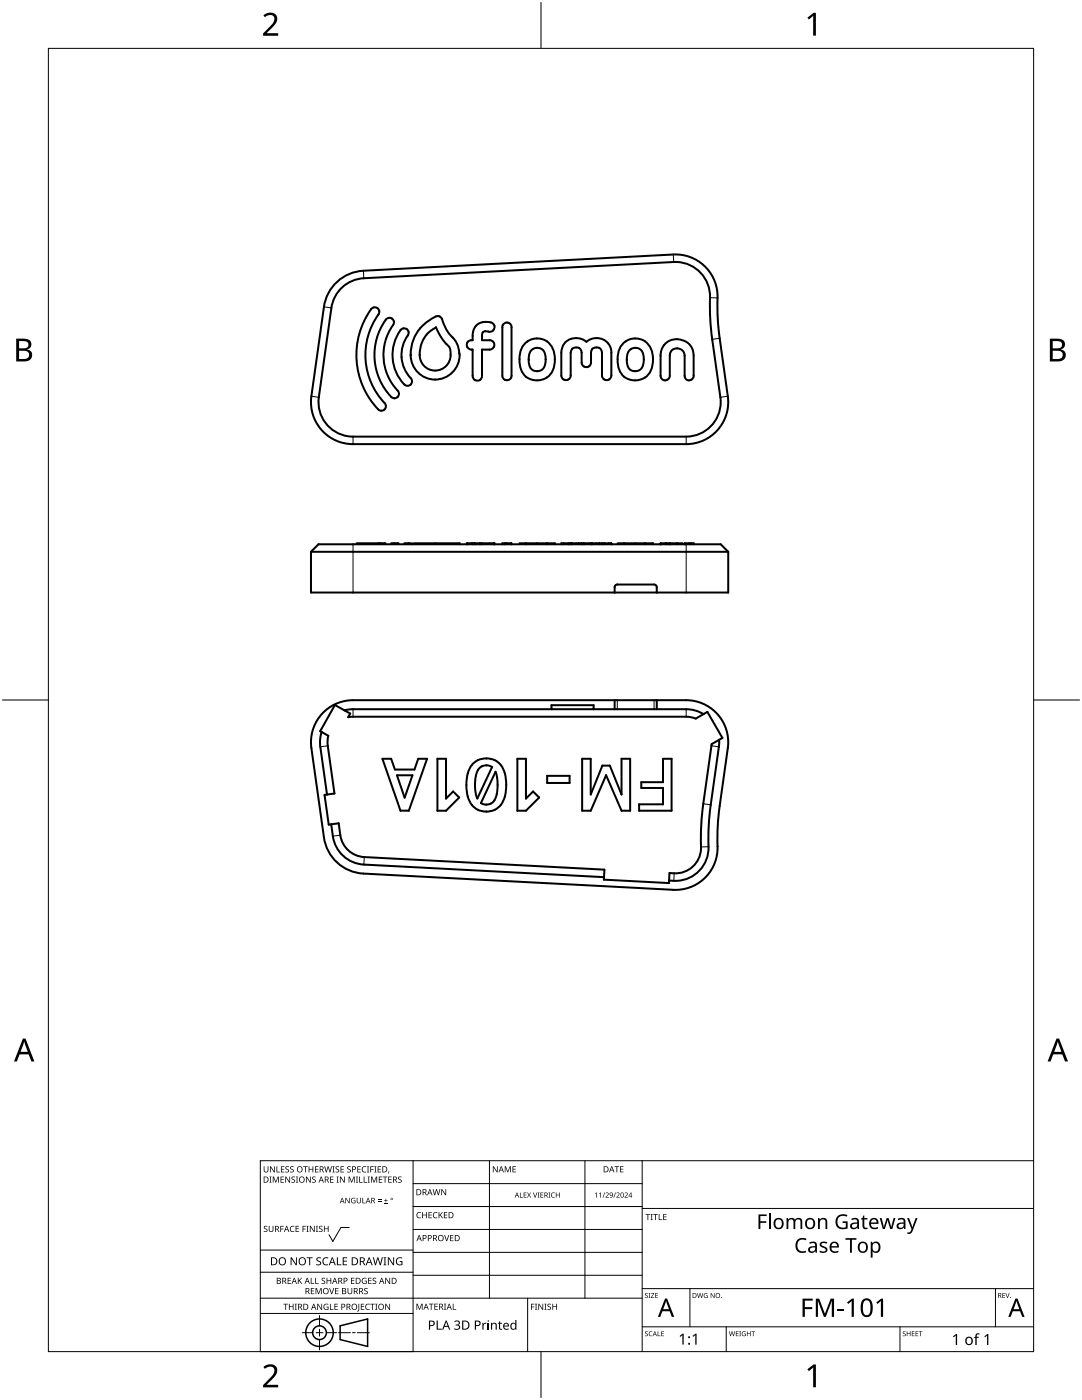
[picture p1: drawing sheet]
<svg xmlns="http://www.w3.org/2000/svg" width="216mm" height="279mm" viewBox="0 0 216 279" stroke-linecap="round" stroke-linejoin="round" font-family="sans-serif">
<g fill="none" stroke="#000" stroke-width=".2">
<path d="M72.5 54l.1 1.5M134.4 50.8v1.5M141.7 59.4l1.5 .1M62.1 79.1l1.5 .2M64.6 61.2l1.5 .3M143.6 67.5l-1.5 .2M145.2 79.1l-1.5 .2M70.4 87.1v1.5M136.9 87.1v1.5M70.4 108.6v9.7M75.5 108.4v.2M76.1 108.4v.2"/>
<path d="M76.7 108.4v.2M78.1 108.4v.2M78.7 108.4v.2M79.3 108.4v.2M80.7 108.4v.2M81.9 108.4v.2M82.2 108.4v.2M86.8 108.4v.2M94.1 108.4v.2M97.7 108.4v.2M101.2 108.4v.2M107.2 108.4v.2"/>
<path d="M115 108.4v.2M117.5 108.4v.2M119 108.4v.2M121.5 108.4v.2M126.7 108.4v.2M132.7 108.4v.2M136.9 108.6v9.7M137.5 108.4v.2M123.2 139.7v1.8M130.5 139.7v1.8M65.4 148.8l-1.5 .2M70.4 141.5v1.5"/>
<path d="M136.9 141.5v1.5M142 148.8l1.4 .2M67.9 166.7l-1.5 .2M72.7 171l-.1 1.5M134.5 174.3l-.1 1.5M140.3 160.4l1.5 .2M141.4 169h-1.5"/>
</g>
<g fill="none" stroke="#000" stroke-width=".4">
<path d="M66.9 56.6a8.4 8.4 0 0 1 5.6-2.6l61.9-3.2a8.5 8.5 0 0 1 8.8 9.6l.2 5.3 1.8 13.4a8.4 8.4 0 0 1-8.3 9.5h-66.5a8.4 8.4 0 0 1-8.3-9.5l2.5-17.9a8.4 8.4 0 0 1 2.3-4.6zM68.3 57.3a6.9 6.9 0 0 1 4.3-1.8l61.8-3.2a7 7 0 0 1 7.3 8l.2 5.6 1.8 13.4a6.9 6.9 0 0 1-6.8 7.8h-66.5a6.9 6.9 0 0 1-6.8-7.8l2.5-17.8a6.9 6.9 0 0 1 2.2-4.2zM74.2 61.5a.9 .9 0 0 1 1.2 .1 .9 .9 0 0 1 .1 1.2 14 14 0 0 0 1.4 17.9 .9 .9 0 0 1-.3 1.1 .9 .9 0 0 1-1.1-.1 15.6 15.6 0 0 1-1.3-20.2zM77.1 63.6a.9 .9 0 0 1 1.2 .1 .9 .9 0 0 1 .1 1.2 10.4 10.4 0 0 0 1.2 13.4 .9 .9 0 0 1-.4 1 .9 .9 0 0 1-1.1-.1 12 12 0 0 1-1-15.6zM80.1 65.7a.9 .9 0 0 1 1.2 .1 .9 .9 0 0 1 .1 1.1 6.8 6.8 0 0 0 .7 8.8 .9 .9 0 0 1-.3 1.1 .9 .9 0 0 1-1.1-.1 8.4 8.4 0 0 1-.6-11zM81.9 70.9h.1M83.7 70.8v.1M87 65.3a10.9 10.9 0 0 0 2.6 4 3.2 3.2 0 0 1-.7 3.9 3.2 3.2 0 0 1-4 .1 3.1 3.1 0 0 1-1.2-2.4M87 65.3a5.8 5.8 0 0 0-3.3 5.5M87 65.3h.1M91.6 70.5a5 5 0 0 0-1.8-3.7l-.6-.9-.7-1.3a1.7 1.7 0 0 0-.8-1.5 1.2 1.2 0 0 0-1.2 .3 8.2 8.2 0 0 0-4.6 7.5M91.6 70.5h.1"/>
<path d="M91.6 70.5a4.9 4.9 0 0 1-4.6 5.3 4.9 4.9 0 0 1-5.1-4.9M95.2 64.8a3.1 3.1 0 0 1 3.2-.2 .95 .95 0 0 1 .2 1.1 .95 .95 0 0 1-1.1 .5l-.8-.1-.3 .2-.2 .4v1.2h1.5a.93 .93 0 0 1 .9 .9 .93 .93 0 0 1-.9 1h-1.5v5.2a.94 .94 0 0 1-1 1 .94 .94 0 0 1-.9-1v-5.2a.96 .96 0 0 1-1.2-1 .96 .96 0 0 1 1.2-.9l.1-1.8 .3-.7zM100.5 64.7a.92 .92 0 0 1 1-.3 .92 .92 0 0 1 .6 .9v9.7a.92 .92 0 0 1-.9 .9 .92 .92 0 0 1-1-.9v-9.7zM104.8 68.5a3.5 3.5 0 0 1 3.8-.7 3.5 3.5 0 0 1 2.1 3.2 4.2 4.2 0 0 1-1.9 4.5 3.5 3.5 0 0 1-5.1-3v-.8a4.2 4.2 0 0 1 1.1-3.2zM106 69.9a1.64 1.64 0 0 1 1.8-.4 1.64 1.64 0 0 1 1 1.5 3.1 3.1 0 0 1-.7 2.8 1.64 1.64 0 0 1-2.6-1.3v-.8a2.63 2.63 0 0 1 .5-1.8zM112.9 68.2a3.2 3.2 0 0 1 4.1 0 2.97 2.97 0 0 1 3.2-.5 2.97 2.97 0 0 1 1.8 2.7v4.5a.94 .94 0 0 1-.9 1 .94 .94 0 0 1-1-1v-4.5a1.1 1.1 0 0 0-1.1-1.1 1.1 1.1 0 0 0-1.1 1.1v1.9a.94 .94 0 0 1-.9 1 .94 .94 0 0 1-.9-1v-1.9a1.1 1.1 0 0 0-1.1-1.1 1.1 1.1 0 0 0-1.1 1.1v4.5a.93 .93 0 0 1-1 1 .93 .93 0 0 1-.9-1v-4.5a3 3 0 0 1 .9-2.2zM124.4 68.5a3.5 3.5 0 0 1 3.8-.7 3.5 3.5 0 0 1 2.1 3.2 4.2 4.2 0 0 1-2 4.5 3.5 3.5 0 0 1-5-3l-.1-.8a4.2 4.2 0 0 1 1.2-3.2zM125.6 69.9a1.64 1.64 0 0 1 1.7-.4 1.64 1.64 0 0 1 1.1 1.5 3.1 3.1 0 0 1-.7 2.8 1.64 1.64 0 0 1-2.6-1.3v-.8a2.62 2.62 0 0 1 .5-1.8zM132.9 68.5a3.3 3.3 0 0 1 3.5-.6 3.3 3.3 0 0 1 2 3.1v4a.9 .9 0 0 1-.9 .9 .9 .9 0 0 1-.9-.9v-4a1.48 1.48 0 0 0-1.5-1.5 1.48 1.48 0 0 0-1.5 1.5v4a.92 .92 0 0 1-.9 .9 .92 .92 0 0 1-.9-.9v-4.5l.3-.9zM62.1 110.1h83.2M62.1 110.1v8.2h83.2v-8.2M62.1 110.1l1.5-1.5h80.2l1.5 1.5"/>
<path d="M71.1 108.4h5.8M75.7 108.4h.1M78.1 108.4h1.5M78.6 108.4h.1M80.7 108.4h1.2M81.5 108.4h.1M82.2 108.4v.2M82.6 108.4h9.1v.2M93.1 108.4v.2M93.3 108.6v-.2h5.2v.2M94.3 108.4v.2M94.8 108.4v.2"/>
<path d="M95.8 108.4v.2M96.2 108.4v.2M98.6 108.4v.2M100.2 108.6v-.2h1.8v.2M100.8 108.4v.2M102.1 108.4v.2M103.7 108.4h7v.2M105 108.4v.2M109.1 108.4v.2M112 108.6v-.2h10v.2M112.5 108.4v.2M113.4 108.4v.2"/>
<path d="M113.9 108.4v.2M114.1 108.4v.2M115.5 108.4v.2M116.1 108.4v.2M116.5 108.4v.2M117.9 108.4v.2M118.1 108.4v.2M119.6 108.4v.2M120.1 108.4v.2M120.6 108.4v.2M122.6 118.3l.1-1.4 .5-.2h7.3l.5 .2v1.4M123.2 108.4h7.1v.2"/>
<path d="M124.5 108.4v.2M128.7 108.4v.2M131.8 108.4v.2M133.1 108.4v.2M133.6 108.4v.2M133.7 108.4v.2M135.1 108.4v.2M136.2 108.4h-4.3v.2M136.6 108.4v.2M136.7 108.6v-.2h1.7v.2M137.9 108.4v.2M122.6 139.7v1.8"/>
<path d="M131 139.7v1.8M64.2 146.1l-.3 1v1.4l1.4 10.1M64.4 142.3a8.4 8.4 0 0 1 6-2.6h66.5a8.4 8.4 0 0 1 8.3 9.6l-1.8 13.3-.2 5.4a8.5 8.5 0 0 1-8.8 9.6l-61.9-3.3a8.4 8.4 0 0 1-7.9-7.2l-2.5-17.8a8.4 8.4 0 0 1 2.3-7zM68.7 141.8l1.7-.3h66.5l1.8 .3 1.7 .7M76.3 151.4h1.8l.7 2.2h3.9l.8-2.2h1.7l-3.6 10.4h-1.7zM79.2 154.7h3.1l-1.6 4.5zM87.3 151.4h1.7v8l1.4-1.4 1.2 1.2-2.6 2.6h-1.7zM94.4 152.4a3.9 3.9 0 0 1 4.2-.8 3.9 3.9 0 0 1 2.3 3.6 6.7 6.7 0 0 1-1.5 6 3.9 3.9 0 0 1-4.1 .4 3.9 3.9 0 0 1-2.1-3.5 7 7 0 0 1 1.2-5.7zM95.7 153.2a2.03 2.03 0 0 1 2.5-.1l-3 6.3a7.3 7.3 0 0 1 .4-6zM98.9 154a7.7 7.7 0 0 1-.4 5.9 2.02 2.02 0 0 1-2.5 .4zM103.2 151.4h1.7v8l1.5-1.4 1.2 1.2-2.7 2.6h-1.7zM109.2 154.8h4.5v1.5h-4.5z"/>
<path d="M110 141.5v-.8h8.4v.8M116.2 151.4h1.7v7.2l2.3-5.8h1.5l2.3 5.8v-7.2h1.7v10.4h-1.7l-3.1-7.1-3 7.1h-1.7zM132.3 151.4h1.7v10.4h-6.5v-1.3h4.8v-3.2h-4.3v-1.2h4.3zM140.4 142.5l-1.6 .9-1.9-.4-67.4 .1 .4-.7-3.1-1.7-2.9 5.2 1.6 .9-.1 2 1.3 9.6-1.9 .2 .8 6 .5-.1M140.4 142.5l.7-.4 3 5.2-.6 .3M143.5 147.6l-1.5 .9-1.9 13.8-.2 5.8a5.3 5.3 0 0 1-6.3 6.1l-.1 2-13-.6 .1-2-47.9-2.6a5.1 5.1 0 0 1-4.8-4.3l-.3-2.4-1.5 .2M143.5 147.6l-.1 1.4-1.8 13.5-.2 5.5a6.8 6.8 0 0 1-7.9 7.7M66.1 164.5a9.2 9.2 0 0 0 1.8 5.7 6.6 6.6 0 0 0 4.7 2.3l47.9 2.6"/>
</g>
<path d="M9.7 9.7h196.5v260h-196.5z" fill="none" stroke="#000" stroke-width=".2"/>
<path d="M107.9 .5v9.2M.5 139.7h9.2M206.2 139.7h9.2M107.9 269.7v9.2" fill="none" stroke="#000" stroke-width=".2"/>
<g fill="#000">
<path d="M52.6 3.1a1.64 1.64 0 0 1 2.7 .4 2.52 2.52 0 0 1-1.1 2.2l-1 .9h2.3v.5h-3v-.4l1.2-1.2a1.95 1.95 0 0 0 .9-2.2 1.23 1.23 0 0 0-1.7 .1zM161.1 3.5l1.2-.9h.5v4.5h-.5v-4l-.9 .8zM52.6 272.8a1.64 1.64 0 0 1 2.7 .4 2.52 2.52 0 0 1-1.1 2.2l-1 1h2.3v.5h-3v-.5l1.2-1.2a1.95 1.95 0 0 0 .9-2.1 1.23 1.23 0 0 0-1.7 .1zM161.1 273.3l1.2-1h.5v4.6h-.5v-4l-.9 .7z"/>
<path d="M3.2 67.6h1.3a1.28 1.28 0 0 1 1.7 1.3 1.04 1.04 0 0 1-.8 .9 1.23 1.23 0 0 1 1 1.4 1.23 1.23 0 0 1-1.6 .9h-1.6zM3.8 70v1.7h.9a.86 .86 0 0 0 1.1-.9 .86 .86 0 0 0-1.1-.8zM3.8 68.1v1.4h.8a.78 .78 0 0 0 1.1-.8 .78 .78 0 0 0-1.1-.6z"/>
<path d="M209.5 67.6h1.3a1.28 1.28 0 0 1 1.7 1.3 1.04 1.04 0 0 1-.9 .9 1.23 1.23 0 0 1 1 1.4 1.23 1.23 0 0 1-1.5 .9h-1.6zM210.1 70v1.7h.9a.86 .86 0 0 0 1.1-.9 .86 .86 0 0 0-1.2-.8zM210.1 68.1v1.4h.8a.78 .78 0 0 0 1-.8 .78 .78 0 0 0-1.1-.6z"/>
<path d="M4.6 207.3h.5l1.8 4.5h-.6l-.6-1.4h-1.8l-.5 1.4h-.6zM4.8 207.9l-.7 2h1.4z"/>
<path d="M210.8 207.3h.5l1.8 4.5h-.6l-.5-1.4h-1.8l-.6 1.4h-.6zM211.1 207.9l-.7 2h1.4z"/>
</g>
<g fill="none" stroke="#000" stroke-width=".2">
<path d="M82.4 231.6v38.1h-30.5v-38.1h154.3M82.4 236.2h45.7M97.7 231.6v27.5M116.7 231.6v27.5M128.1 231.6v38.1M51.9 259.1h76.2M51.9 253.9h30.5M51.9 249.5h30.5M69.7 245h-1.7l-1.6 2.8-.7-1.4M82.4 240.8h45.7M82.4 245.4h45.7M82.4 249.9h45.7"/>
<path d="M82.4 254.5h45.7M105.3 259.1v10.6M128.1 257.2h78.1M128.1 241.2h78.1M137.7 257.2v7.6M198.6 257.2v7.6M51.9 262.1h30.5M60.3 266h2.1M63.1 266h1.3M63.8 262.5v2.1M63.8 265.3v1.4M63.8 267.3v2.1"/>
<path d="M65.1 266h2.1M67.5 266h2.4M70.3 266h.6M71.3 266h2.4M128.1 264.8h78.1M144.9 264.8v4.9M179.6 264.8v4.9"/>
</g>
<g fill="#000">
<path d="M52.6 232.8h.2v.8a.32 .32 0 0 0 .3 .3 .32 .32 0 0 0 .3-.3v-.8h.2v.8a.47 .47 0 0 1-.5 .4 .47 .47 0 0 1-.5-.5zM53.8 234.8h.4l-.1 .1v1l.1 .1h-.4l.1-.1v-1zM53.9 232.8h.2l.6 1v-1h.1v1.2h-.1l-.7-1v1h-.1zM54.4 234.8h.3l.3 1 .4-1h.2v1.2h-.1v-1l-.4 1h-.1l-.4-1v1h-.2zM55.2 232.8h.1v1h.6v.2h-.7zM56 234.8h.7v.1h-.6v.4h.5v.2h-.5v.4h.6v.1h-.7zM56.1 232.8h.6v.1h-.5v.4h.5v.1h-.5v.4h.5v.2h-.6zM57 232.9l.4-.1h.3l-.1 .1a.25 .25 0 0 0-.4-.1 .25 .25 0 0 0 0 .4 .4 .4 0 0 1 .5 .3 .4 .4 0 0 1-.3 .5 .4 .4 0 0 1-.5-.2h.2a.27 .27 0 0 0 .4-.1 .27 .27 0 0 0-.3-.3l-.2-.2zM56.9 234.8h.2l.6 1v-1h.2v1.2h-.2l-.6-1v1h-.2zM57.9 232.9l.5-.1h.2v.1a.25 .25 0 0 0-.4-.1 .25 .25 0 0 0 0 .4 .4 .4 0 0 1 .4 .3 .4 .4 0 0 1-.2 .5 .4 .4 0 0 1-.5-.2h.1a.27 .27 0 0 0 .5-.1 .27 .27 0 0 0-.4-.3l-.2-.2zM58.2 234.9l.4-.1 .3 .1-.1 .1a.25 .25 0 0 0-.4-.1 .25 .25 0 0 0 0 .4 .4 .4 0 0 1 .5 .3 .4 .4 0 0 1-.3 .5 .4 .4 0 0 1-.5-.3l.2 .1a.27 .27 0 0 0 .4-.2 .27 .27 0 0 0-.3-.3l-.2-.2zM59 234.8h.5l-.2 .1v1l.2 .1h-.5l.2-.1v-1z"/>
<path d="M60.5 232.8h.9v.1h-.4v1.1h-.1v-1.1h-.4zM61.1 234.8h.1l.7 1v-1h.1v1.2h-.2l-.6-1v1h-.1zM61.6 232.8h.1v.5h.7v-.5h.1v1.2h-.1v-.6h-.7v.6h-.1zM62.3 234.9l.5-.1 .2 .1v.1a.25 .25 0 0 0-.4-.1 .25 .25 0 0 0 0 .4 .4 .4 0 0 1 .4 .3 .4 .4 0 0 1-.2 .5 .4 .4 0 0 1-.5-.3l.1 .1a.27 .27 0 0 0 .5-.2 .27 .27 0 0 0-.4-.3l-.2-.2zM62.9 232.8h.6v.1h-.5v.4h.5v.1h-.5v.4h.5v.2h-.6zM64.7 232.8h.2l.2 1 .3-1h.2l.2 1 .3-1h.1l-.3 1.2h-.1l-.3-1.1-.3 1.1h-.2zM65.9 234.8h.6v.1h-.5v.4h.5v.2h-.5v.4h.5v.1h-.6zM66.3 232.8h.5l-.2 .1v1l.2 .1h-.5l.2-.1v-1zM67.2 234.8h.4l-.1 .1v1l.1 .1h-.4l.1-.1v-1zM67 232.9l.4-.1h.3l-.1 .1a.25 .25 0 0 0-.4-.1 .25 .25 0 0 0 0 .4 .4 .4 0 0 1 .5 .3 .4 .4 0 0 1-.3 .5 .4 .4 0 0 1-.5-.2h.2a.27 .27 0 0 0 .4-.1 .27 .27 0 0 0-.3-.3l-.2-.2zM67.9 232.8h.7v.1h-.5v.4h.5v.1h-.5v.4h.5v.2h-.7zM67.8 234.8h.2l.7 1-.1-1h.2v1.2h-.2l-.6-1v1h-.2z"/>
<path d="M69.3 232.9l.4-.1h.3l-.1 .1a.25 .25 0 0 0-.3-.1 .25 .25 0 0 0 0 .4 .4 .4 0 0 1 .4 .3 .4 .4 0 0 1-.3 .5 .4 .4 0 0 1-.4-.2h.1a.27 .27 0 0 0 .5-.1 .27 .27 0 0 0-.4-.3l-.2-.2zM69.6 234.8h.2l.4 1 .4-1h.2v1.2h-.2v-1l-.4 1h-.1l-.4-1v1h-.1zM70.2 239.2l.5-.2 .2 .1v.1a.45 .45 0 0 0-.7 .4 .45 .45 0 0 0 .6 .4v-.3h-.2v-.1h.3v.5a.6 .6 0 0 1-.8-.1 .6 .6 0 0 1 .1-.8zM71 234.8h.4l-.1 .1v1l.1 .1h-.4l.2-.1v-1zM71.7 234.8h.1v1.1h.6v.1h-.7zM71.3 232.8h.7v.1h-.6v.4h.5v.1h-.5v.4h.6v.2h-.7zM71.2 239.1h.1v.7a.28 .28 0 0 0 .3 .2 .28 .28 0 0 0 .3-.2v-.7h.1v.7a.42 .42 0 0 1-.4 .4 .42 .42 0 0 1-.4-.4zM72.6 234.8h.1v1.1h.6v.1h-.7zM72.3 232.9l.5-.2 .3 .1-.1 .1a.49 .49 0 0 0-.7 .5 .49 .49 0 0 0 .8 .4 .52 .52 0 0 1-.7 .1 .52 .52 0 0 1-.2-.6zM73.2 232.8h.5l-.2 .1v1l.2 .1h-.5l.2-.1v-1zM73.4 234.8h.4l-.1 .1v1l.1 .1h-.4l.1-.1v-1zM73.9 232.8h.7v.1h-.6v.4h.5v.2h-.5v.5h-.1z"/>
<path d="M74 234.8h.3l.3 1 .4-1h.3v1.2h-.2v-1l-.4 1h-.1l-.4-1v1h-.2zM74.7 232.8h.4l-.1 .1v1l.1 .1h-.4l.1-.1v-1zM75.4 239.7h.7v.1h-.7zM75.4 239.4h.7v.1h-.7zM75.4 232.8h.6v.1h-.5v.4h.5v.1h-.5v.4h.5v.2h-.6zM75.6 234.8h.7v.1h-.6v.4h.5v.2h-.5v.4h.6v.1h-.7zM76.4 234.8h.9v.1h-.4v1.1h-.1v-1.1h-.4zM76.9 239.2h.2v.3h.3v.2h-.3v.3h-.2v-.3h-.3v-.2h.3zM77.5 233.8h.2l-.3 .4zM77.5 234.8h.7v.1h-.6v.4h.5v.2h-.5v.4h.6v.1h-.7zM79.5 234.9l.4-.1 .2 .1v.1a.25 .25 0 0 0-.4-.1 .25 .25 0 0 0 0 .4 .4 .4 0 0 1 .5 .3 .4 .4 0 0 1-.3 .5 .4 .4 0 0 1-.5-.3l.2 .1a.27 .27 0 0 0 .4-.2 .27 .27 0 0 0-.3-.3l-.3-.2zM86.3 237.3h.2l.2 1.1 .3-1.1h.2l.3 1.1 .2-1.1h.2l-.3 1.2h-.2l-.3-1-.3 1h-.1z"/>
<path d="M88.1 237.3h.1l.7 1v-1h.1v1.2h-.2l-.6-1v1h-.1zM98.3 232.8h.2l.7 1v-1h.1v1.2h-.2l-.6-1v1h-.2zM100.7 232.8h.2l.4 .9 .4-.9h.2v1.2h-.1v-1.1l-.4 1.1h-.1l-.4-1.1v1.1h-.2zM102.3 232.8h.6v.1h-.5v.4h.5v.1h-.5v.4h.5v.2h-.6zM103.7 238h.2v.9h.4v.1h-.6zM104.5 238h.6v.1h-.5v.3h.4v.1h-.4v.4h.5v.1h-.6zM105.2 238h.1l.3 .4 .4-.4-.4 .5 .4 .5h-.2l-.2-.4-.4 .4 .3-.5zM106.4 238h.1l.3 .9 .3-.9h.1l-.3 1h-.2zM107.3 238h.3l-.1 .1v.8l.1 .1h-.3l.1-.1v-.8zM107.8 238h.6v.1h-.4v.3h.4v.1h-.4v.4h.4v.1h-.6zM109.4 238h.4l-.1 .1v.8l.1 .1h-.4l.2-.1v-.8zM110.1 238.1l.4-.1h.2v.2a.41 .41 0 0 0-.6 .3 .41 .41 0 0 0 .6 .4 .48 .48 0 0 1-.7-.1 .48 .48 0 0 1 .1-.7z"/>
<path d="M110.9 238h.1v.4h.6v-.4h.1v1h-.1v-.5h-.6v.5h-.1zM118.7 238.2l.4-.2v1h-.1v-.9l-.2 .2zM119.5 238.2l.4-.2v1h-.1v-.9l-.2 .2zM120.6 238h.1l-.3 1h-.2zM120.8 238.1a.37 .37 0 0 1 .6 0 .37 .37 0 0 1-.2 .6l-.2 .2h.5v.1h-.7l.3-.4a.27 .27 0 0 0 .3-.3 .27 .27 0 0 0-.4-.2zM122.8 238h.1l-.4 1h-.1zM122.6 232.8h.9v.1h-.3v1.1h-.2v-1.1h-.4zM123 238.1a.37 .37 0 0 1 .6 0 .37 .37 0 0 1-.2 .6l-.3 .2h.6v.1h-.7l.2-.4a.27 .27 0 0 0 .3-.3 .27 .27 0 0 0-.3-.2zM123.7 232.8h.7v.1h-.5v.4h.5v.1h-.5v.4h.5v.2h-.7zM124.6 238.1a.37 .37 0 0 1 .6 0 .37 .37 0 0 1-.2 .6l-.2 .2h.5v.1h-.7l.3-.4a.27 .27 0 0 0 .3-.3 .27 .27 0 0 0-.4-.2zM52.7 244.8l.4-.2 .3 .1-.1 .1a.25 .25 0 0 0-.4-.1 .25 .25 0 0 0 0 .4 .4 .4 0 0 1 .5 .3 .4 .4 0 0 1-.3 .5 .4 .4 0 0 1-.5-.2h.2a.27 .27 0 0 0 .4-.1 .27 .27 0 0 0-.3-.3l-.2-.2zM53.6 244.6h.2v.8a.32 .32 0 0 0 .3 .3 .32 .32 0 0 0 .3-.3v-.8h.2v.8a.47 .47 0 0 1-.5 .5 .47 .47 0 0 1-.5-.5z"/>
<path d="M55.9 244.6h.7v.2h-.5v.4h.5v.1h-.5v.6h-.2zM57.4 255h.7v.1h-.6v.4h.5v.2h-.5v.4h.6v.1h-.7zM58 244.8l.4-.2 .4 .1-.1 .1a.49 .49 0 0 0-.7 .5 .49 .49 0 0 0 .7 .4 .52 .52 0 0 1-.6 .1 .52 .52 0 0 1-.3-.6zM58 250.9h.2l.9 1.3v-1.3h.1v1.6h-.2l-.8-1.3v1.3h-.2zM59 244.6h.7v.2h-.6v.4h.5v.1h-.5v.4h.6v.2h-.7zM59.4 255h.2v.6l.5-.6h.2l-.5 .5 .5 .7h-.2l-.4-.6-.1 .6h-.2zM60.4 244.6h.6v.2h-.5v.4h.5v.1h-.5v.6h-.1zM61.2 244.6h.4l-.2 .2v.9l.2 .2h-.4l.1-.2v-.9zM61.2 250.9h1.2v.2h-.5v1.4h-.2v-1.4h-.5zM62 255h.2v1.1h.5v.1h-.7zM62 257.1h.7v.1h-.5v.4h.5v.1h-.5v.4h.5v.2h-.7zM61.8 244.6h.2l.7 1.1-.1-1.1h.2v1.3h-.2l-.6-1v1h-.2z"/>
<path d="M62.9 255h.1v1.1h.6v.1h-.7zM63 244.6h.5l-.2 .2v.9l.2 .2h-.5l.2-.2v-.9zM63 257.1h.2l.4 1 .4-1h.2v1.2h-.2v-1.1l-.4 1.1h-.1l-.4-1.1v1.1h-.1zM63.2 251.1l.3-.2 .6 .1-.2 .1a.33 .33 0 0 0-.6 .2 .33 .33 0 0 0 .4 .4 .47 .47 0 0 1 .4 .6 .47 .47 0 0 1-.7 .2h-.3v-.2h.2a.35 .35 0 0 0 .6-.2 .35 .35 0 0 0-.5-.4l-.3-.2zM63.7 244.8l.4-.2 .3 .1-.1 .1a.25 .25 0 0 0-.4-.1 .25 .25 0 0 0 0 .4 .4 .4 0 0 1 .5 .3 .4 .4 0 0 1-.3 .5 .4 .4 0 0 1-.5-.2h.2a.27 .27 0 0 0 .4-.1 .27 .27 0 0 0-.3-.3l-.2-.2zM64.2 255.1l.4-.1 .3 .1-.1 .1a.25 .25 0 0 0-.3-.1 .25 .25 0 0 0 0 .4 .4 .4 0 0 1 .4 .3 .4 .4 0 0 1-.3 .5 .4 .4 0 0 1-.4-.3l.1 .1a.27 .27 0 0 0 .5-.2 .27 .27 0 0 0-.4-.3l-.2-.2zM64.5 251.1l.6-.2 .4 .1-.1 .2a.63 .63 0 0 0-.9 .5 .63 .63 0 0 0 1 .6v.2a.83 .83 0 0 1-1.1-.3 .83 .83 0 0 1 .1-1.1zM64.6 244.6h.2v.6h.6v-.6h.2v1.3h-.2v-.6h-.6v.6h-.2zM65.7 257.1h.1l.4 1 .3-1h.2l-.4 1.2h-.2zM65.2 255h.1v.5h.6v-.5h.2v1.2h-.2v-.5h-.6v.5h-.1zM67.2 250.9h.2v1.4h.7v.2h-.9zM66.9 257.1h.6v.1h-.5v.4h.5v.1h-.5v.4h.5v.2h-.6z"/>
<path d="M68.4 250.9h.9v.2h-.7v.5h.6v.2h-.6v.5h.7v.2h-.9zM68.9 239.1h.2l.6 .9v-.9h.1v1h-.2l-.6-.9v.9h-.1zM69.3 257.1h.2v.7a.32 .32 0 0 0 .3 .4 .32 .32 0 0 0 .3-.4v-.7h.2v.7a.47 .47 0 0 1-.5 .5 .47 .47 0 0 1-.5-.5zM70 255h.7v.1h-.5v.4h.5v.2h-.5v.4h.5v.1h-.7zM72.3 239.1h.1v.9h.5v.1h-.6zM72.3 255.2l.5-.2 .4 .1-.1 .1a.5 .5 0 0 0-.8 .4 .5 .5 0 0 0 .7 .5v-.4h-.2v-.1h.4v.6a.66 .66 0 0 1-.9-.1 .66 .66 0 0 1 0-.9zM72.7 257.2l.4-.2 .3 .1-.1 .1a.25 .25 0 0 0-.4-.1 .25 .25 0 0 0 0 .4 .4 .4 0 0 1 .5 .3 .4 .4 0 0 1-.3 .5 .4 .4 0 0 1-.5-.2h.2a.27 .27 0 0 0 .5-.1 .27 .27 0 0 0-.4-.3l-.2-.2zM73.5 255h.6v.1h-.5v.4h.5v.2h-.5v.4h.5v.1h-.6zM74.4 255.1l.4-.1 .3 .1-.1 .1a.25 .25 0 0 0-.4-.1 .25 .25 0 0 0 0 .4 .4 .4 0 0 1 .5 .3 .4 .4 0 0 1-.3 .5 .4 .4 0 0 1-.5-.3l.2 .1a.27 .27 0 0 0 .4-.2 .27 .27 0 0 0-.3-.3l-.2-.2zM74.4 250.9h.2l.3 1.4 .4-1.4h.2l.4 1.4 .3-1.4h.2l-.4 1.6h-.2l-.4-1.3-.4 1.3h-.2zM76.6 240h.8v.1h-.8zM76.5 250.9h.6l-.2 .2v1.3l.2 .1h-.6l.2-.1v-1.3z"/>
<path d="M76.9 255h.2l.6 1v-1h.1v1.2h-.1l-.7-1v1h-.1zM77.4 250.9h.2l.9 1.3v-1.3h.1v1.6h-.2l-.8-1.3v1.3h-.2zM79.2 251.1l.7-.2 .4 .1-.1 .2a.65 .65 0 0 0-1 .5 .65 .65 0 0 0 .9 .6v-.4h-.3v-.2h.5v.7a.86 .86 0 0 1-1.1-.1 .86 .86 0 0 1 0-1.2zM83.3 242.1l.4-.2 .3 .1v.1a.49 .49 0 0 0-.7 .4 .49 .49 0 0 0 .7 .5 .52 .52 0 0 1-.7 0 .52 .52 0 0 1-.2-.6zM84.2 241.9h.2v.5h.6v-.5h.2v1.2h-.2v-.5h-.6v.5h-.2zM85.5 241.9h.7v.1h-.5v.4h.4v.2h-.4v.4h.5v.1h-.7zM86.5 242.1l.5-.2 .3 .1-.1 .1a.49 .49 0 0 0-.7 .4 .49 .49 0 0 0 .8 .5 .52 .52 0 0 1-.7 0 .52 .52 0 0 1-.2-.6zM87.5 241.9h.2v.6l.5-.6h.2l-.5 .5 .5 .7h-.2l-.4-.6-.1 .6h-.2zM88.6 246.5h.2l.3 1 .4-1h.1l-.4 1.2h-.1zM88.6 241.9h.7v.1h-.6v.4h.5v.2h-.5v.4h.6v.1h-.7zM89.8 246.5h.7v.1h-.5v.4h.5v.1h-.5v.5h.5v.1h-.7zM128.7 258.2l.4-.1h.2l-.1 .1a.24 .24 0 0 0-.3 0 .24 .24 0 0 0-.1 .3 .24 .24 0 0 0 .4 .1 .31 .31 0 0 1 0 .4 .31 .31 0 0 1-.5-.1 .24 .24 0 0 0 .3 .1 .24 .24 0 0 0 .1-.3l-.4-.3z"/>
<path d="M128.8 242.3h.9v.1h-.3v1.1h-.2v-1.1h-.4zM129.4 258.1h.4l-.1 .1v.7l.1 .1h-.4l.1-.1v-.7zM129.8 242.3h.5l-.2 .1v1l.2 .1h-.5l.2-.1v-1zM129.9 258.1h.6l-.5 .8h.6v.1h-.7l.5-.8h-.5zM130.3 242.3h1v.1h-.4v1.1h-.2v-1.1h-.4zM130.7 258.1h.6v.1h-.4v.3h.4v.1h-.4v.3h.4v.1h-.6zM131.4 242.3h.2v1.1h.5v.1h-.7zM132.3 242.3h.7v.1h-.5v.4h.5v.1h-.5v.5h.5v.1h-.7zM139.1 258.1h.1l.2 .8 .2-.8h.2l.2 .8 .2-.8h.1l-.2 .9h-.2l-.2-.8-.2 .8h-.2zM140.5 258.2l.4-.1h.3l-.1 .1a.4 .4 0 0 0-.6 .4 .4 .4 0 0 0 .6 .3v-.3l-.2-.1h.3v.5a.53 .53 0 0 1-.7-.1 .53 .53 0 0 1 0-.7zM141.8 258.1h.1l.6 .8v-.8h.1v.9h-.2l-.5-.8v.8h-.1zM151.3 242.4h1.7v.3h-1.3v1h1.2v.3h-1.2v1.3h-.4z"/>
<path d="M156.9 243.1h.3l.1 .3a.83 .83 0 0 1 1.3 0 .78 .78 0 0 1 .9-.3 .78 .78 0 0 1 .6 .8v1.4h-.4v-1.4a.54 .54 0 0 0-.6-.5 .54 .54 0 0 0-.4 .7v1.2h-.4v-1.4a.55 .55 0 0 0-.7-.5 .55 .55 0 0 0-.3 .7v1.2h-.4zM159.1 247.5a1.63 1.63 0 0 1 1.8-.3l-.1 .3a1.14 1.14 0 0 0-1.4 .2 1.14 1.14 0 0 0-.2 1.4 1.11 1.11 0 0 0 1.6 .5v.3a1.5 1.5 0 0 1-1.8-.3 1.5 1.5 0 0 1-.1-1.8zM163.2 243.1h.3l.1 .3a.83 .83 0 0 1 .9-.3 .83 .83 0 0 1 .6 .8v1.4h-.4v-1.4a.59 .59 0 0 0-.7-.5 .59 .59 0 0 0-.4 .7v1.2h-.4zM163.7 248a1.29 1.29 0 0 1 1.4-.1l-.2 .3-.4-.1a.35 .35 0 0 0-.6 .1 .35 .35 0 0 0 .4 .5l.2 .1a.66 .66 0 0 1 .6 .7 .66 .66 0 0 1-.9 .5l-.6-.1v-.3l.7 .2 .4-.2v-.3l-.5-.3a.65 .65 0 0 1-.5-1zM167.1 242.7a1.87 1.87 0 0 1 2-.2l-.1 .3a1.2 1.2 0 0 0-1.9 .9 1.2 1.2 0 0 0 1.7 1.2v-.8h-.7v-.4h1v1.5a1.62 1.62 0 0 1-2.3-.7v-.2a1.77 1.77 0 0 1 .3-1.6zM168.7 247.1h2.2v.3h-.9v2.6h-.4v-2.6h-.9zM172.2 242.6h.3v.5h.6v.3h-.6v1.2l.2 .4h.4v.3a.67 .67 0 0 1-1-.7v-1.2h-.3v-.2l.3-.1zM175.5 243.1h.4l.5 1.8 .5-1.8h.4l.5 1.8 .5-1.8h.4l-.6 2.2h-.5l-.5-1.8-.5 1.8h-.5zM181 243.1h.4l.6 1.8 .7-1.8h.4l-1 2.5a.83 .83 0 0 1-1.1 .6v-.3h.6l.3-.6zM200 258.1h.6v.1h-.5v.3h.4v.1h-.4v.3h.5v.1h-.6zM200.6 258.1h.2l.2 .8 .3-.8h.2l-.4 .9h-.1zM56.5 260.2h1v.1h-.4v1.1h-.2v-1.1h-.4z"/>
<path d="M57.6 260.2h.2v.5h.6v-.5h.2v1.2h-.2v-.6h-.6v.6h-.2zM58.8 260.2h.4l-.1 .1v1l.1 .1h-.4l.2-.1v-1zM63.3 260.2h.2l.6 1v-1h.2v1.2h-.2l-.7-1 .1 1h-.2zM64.7 260.3l.6-.1 .2 .1v.1a.5 .5 0 0 0-.8 .4 .5 .5 0 0 0 .7 .5v-.4h-.3v-.1h.4v.6a.66 .66 0 0 1-.8-.2 .66 .66 0 0 1 0-.9zM65.8 260.2h.2v1.1h.5v.1h-.7zM66.7 260.2h.7v.1h-.5v.4h.5v.1h-.5v.5h.5v.1h-.7zM71.5 260.2h.2v1.3l-.1 .2h-.3l-.1-.1 .3-.2zM72 260.2h.7v.1h-.5v.4h.4v.1h-.4v.5h.5v.1h-.7zM73 260.3l.5-.1 .3 .1-.1 .1a.49 .49 0 0 0-.7 .4 .49 .49 0 0 0 .8 .4 .52 .52 0 0 1-.7 .1 .52 .52 0 0 1-.2-.6zM73.9 260.2h.9v.1h-.4v1.1h-.1v-1.1h-.4zM74.9 260.2h.4l-.1 .1v1l.1 .1h-.4l.1-.1v-1zM76.9 260.2h.1l.7 1v-1h.1v1.2h-.1l-.7-1v1h-.1z"/>
<path d="M83.1 260.2h.2l.4 1 .4-1h.2v1.2h-.1v-1.1l-.4 1.1h-.2l-.4-1.1v1.1h-.1zM85.6 260.2h.9v.1h-.4v1.1h-.1v-1.1h-.4zM87.1 263.5h.3v1.7h.8v.2h-1.1zM86.7 260.2h.7v.1h-.6v.4h.5v.1h-.5v.5h.6v.1h-.7zM88.6 260.2h.4l-.1 .1v1l.1 .1h-.4l.1-.1v-1zM90.3 260.2h.2v1.1h.5v.1h-.7zM90.6 263.7a.6 .6 0 0 1 .8-.2 .6 .6 0 0 1 .3 .7l-.3 .2a.51 .51 0 0 1 .4 .7 .51 .51 0 0 1-.7 .3l-.5-.1v-.2l.4 .1a.38 .38 0 0 0 .6-.3 .38 .38 0 0 0-.5-.4h-.2v-.2h.2a.36 .36 0 0 0 .4-.4 .36 .36 0 0 0-.6-.1l-.1 .1zM96.3 264h.1l.1 .3 .2-.3h.4l-.1 .2h-.3l-.2 .2v1h-.2zM97.3 264h.2v1.4h-.2zM98 264h.2v.2a.52 .52 0 0 1 .6-.2 .52 .52 0 0 1 .3 .5v.9h-.2v-.9a.37 .37 0 0 0-.4-.3 .37 .37 0 0 0-.3 .5v.7h-.2zM99.7 263.7h.1v.3h.4v.2h-.4v.8l.1 .2h.3a.33 .33 0 0 1-.4 .2 .33 .33 0 0 1-.2-.4v-.8l-.2-.1 .2-.1zM106 260.2h.6v.1h-.5v.5h.5v.1h-.5v.5h-.1z"/>
<path d="M106.7 260.2h.5l-.2 .1v1l.2 .1h-.5l.2-.1v-1zM107.4 260.2h.2l.6 1v-1h.2v1.2h-.2l-.6-1v1h-.2zM108.6 260.2h.5l-.2 .1v1l.2 .1h-.5l.2-.1v-1zM109.3 260.3l.4-.1h.2v.2a.25 .25 0 0 0-.4-.1 .25 .25 0 0 0 0 .4 .4 .4 0 0 1 .5 .3 .4 .4 0 0 1-.3 .4 .4 .4 0 0 1-.5-.2l.2 .1a.27 .27 0 0 0 .4-.2 .27 .27 0 0 0-.3-.3l-.3-.2zM110.2 260.2h.2v.5h.6v-.5h.2v1.2h-.2v-.6h-.6v.6h-.2zM128.7 265.8l.4-.1h.2l-.1 .1a.24 .24 0 0 0-.3 0 .24 .24 0 0 0-.1 .3 .24 .24 0 0 0 .4 .1 .31 .31 0 0 1 0 .5 .31 .31 0 0 1-.5-.2 .24 .24 0 0 0 .3 .1 .24 .24 0 0 0 .1-.3l-.4-.2zM129.6 265.8l.3-.1h.3l-.1 .1a.39 .39 0 0 0-.5 .4 .39 .39 0 0 0 .5 .3 .46 .46 0 0 1-.6 0 .46 .46 0 0 1 .1-.7zM131.2 265.7h.1v.8h.5v.2h-.6zM131.9 265.7h.6v.1h-.4v.3h.4v.1h-.4v.4h.4v.1h-.6zM135.6 266.6l.6-.4h.2v2.1h-.2v-1.9l-.5 .4zM138.2 266.6l.6-.4h.2v2.1h-.3v-1.9l-.4 .4zM145.5 265.7h.1l.2 .8 .2-.8h.1l.3 .8 .2-.8h.1l-.3 1h-.1l-.2-.9-.3 .9h-.1z"/>
<path d="M146.8 265.7h.6v.1h-.4v.3h.3v.1h-.3v.4h.4v.1h-.6zM147.5 265.7h.4l-.2 .1v.8l.2 .1h-.4l.1-.1v-.8zM148.1 265.8l.7-.1-.1 .1a.4 .4 0 0 0-.6 .4 .4 .4 0 0 0 .6 .3v-.2l-.2-.2h.3v.5a.53 .53 0 0 1-.7-.1 .53 .53 0 0 1 0-.7zM149 265.7h.2v.4h.5v-.4h.1v1h-.1v-.5h-.5v.5h-.2zM149.9 265.7h.8v.1h-.3v.9h-.2v-.9h-.3zM160.1 259.2h2.1v.4h-1.6v1.3h1.5v.4h-1.5v1.5h-.5zM162.8 259.2h.7l1.1 3 1.2-3h.6v3.6h-.4v-3.2l-1.2 3.2h-.4l-1.2-3.2v3.2h-.4zM167.1 261.2h1.3v.4h-1.3zM169 259.9l1-.7h.4v3.6h-.5l.1-3.2-.8 .6zM174.9 259.9l.9-.7h.4v3.6h-.4v-3.2l-.7 .6zM180.2 265.8l.3-.1h.2v.1a.24 .24 0 0 0-.3 0 .24 .24 0 0 0-.1 .3 .24 .24 0 0 0 .3 .1 .31 .31 0 0 1 0 .5 .31 .31 0 0 1-.5-.2 .24 .24 0 0 0 .4 .1 .24 .24 0 0 0 0-.3l-.3-.2zM180.9 265.7h.2v.4h.5v-.4h.1v1h-.1v-.5h-.5v.5h-.2z"/>
<path d="M181.9 265.7h.6v.1h-.4v.3h.4v.1h-.4v.4h.4v.1h-.6zM182.7 265.7h.5v.1h-.4v.3h.4v.1h-.4v.4h.4v.1h-.5zM183.3 265.7h.8v.1h-.3v.9h-.2v-.9h-.3zM190.2 266.7l.6-.5h.2v2.2h-.3v-1.9l-.4 .4zM194.7 266.2l.3-.1h.5l-.1 .3-.4-.1-.1 .2v.3h.4v.2h-.4v1.4h-.3v-1.4h-.3v-.1l.3-.1zM196.4 266.7l.6-.5h.2v2.2h-.2v-1.9l-.5 .4z"/>
<path d="M52.6 234.8h.4a.61 .61 0 0 1 .6 .6 .61 .61 0 0 1-.6 .6h-.4zM52.8 234.9v1h.1a.48 .48 0 0 0 .5-.5 .48 .48 0 0 0-.4-.5z"/>
<path d="M59.2 233.4a.61 .61 0 0 1 1.2 0 .61 .61 0 0 1-1.2 0zM59.4 233.4a.45 .45 0 0 0 .9 0 .45 .45 0 0 0-.9 0z"/>
<path d="M59.6 235.4a.61 .61 0 0 1 1.2 0 .61 .61 0 0 1-1.2 0zM59.8 235.4a.45 .45 0 0 0 .9 0 .45 .45 0 0 0-.9 0z"/>
<path d="M63.8 232.8h.3a.35 .35 0 0 1 .5 .2 .35 .35 0 0 1-.3 .4l.4 .6h-.2l-.3-.5h-.3v.5h-.1zM63.9 232.9v.4h.2a.23 .23 0 0 0 .3-.2 .23 .23 0 0 0-.3-.2z"/>
<path d="M64 234.8h.2l.4 1.2h-.1l-.2-.4h-.4l-.2 .4h-.1zM64.1 235l-.2 .5h.4z"/>
<path d="M64.8 234.8h.3a.35 .35 0 0 1 .5 .2 .35 .35 0 0 1-.3 .5l.4 .5h-.2l-.3-.5h-.2v.5h-.2zM65 234.9v.5h.1a.23 .23 0 0 0 .3-.2 .23 .23 0 0 0-.3-.3z"/>
<path d="M70.3 232.8h.3a.41 .41 0 0 1 .4 .5 .41 .41 0 0 1-.6 .2v.5h-.1zM70.4 232.9v.5a.29 .29 0 0 0 .5-.3 .29 .29 0 0 0-.5-.2z"/>
<path d="M74.1 239.1h.3a.31 .31 0 0 1 .4 .2 .31 .31 0 0 1-.2 .4l.3 .4h-.2l-.3-.4h-.2v.4h-.1zM74.2 239.2v.4h.2a.21 .21 0 0 0 .2-.2 .21 .21 0 0 0-.2-.2z"/>
<path d="M76.3 232.8h.4a.61 .61 0 0 1 .6 .6 .61 .61 0 0 1-.7 .6h-.3zM76.5 232.9v.9h.1a.48 .48 0 0 0 .5-.4 .48 .48 0 0 0-.4-.5z"/>
<path d="M77.9 239.3a.25 .25 0 0 1 .5 0 .25 .25 0 0 1-.5 0zM78 239.3a.15 .15 0 0 0 .3 0 .15 .15 0 0 0-.3 0z"/>
<path d="M78.4 234.8h.4a.35 .35 0 0 1 .4 .2 .35 .35 0 0 1-.2 .5l.3 .5h-.2l-.3-.5h-.2v.5h-.2zM78.6 234.9v.5h.2a.23 .23 0 0 0 .2-.2 .23 .23 0 0 0-.3-.3z"/>
<path d="M83.1 237.3h.4a.61 .61 0 0 1 .6 .6 .61 .61 0 0 1-.7 .6h-.3zM83.2 237.5v.9h.2a.48 .48 0 0 0 .5-.5 .48 .48 0 0 0-.5-.4z"/>
<path d="M84.3 237.3h.4a.35 .35 0 0 1 .4 .3 .35 .35 0 0 1-.2 .4l.3 .5h-.2l-.3-.5h-.2v.5h-.2zM84.5 237.5v.4h.2a.23 .23 0 0 0 .3-.2 .23 .23 0 0 0-.3-.2z"/>
<path d="M85.7 237.3h.1l.5 1.2h-.1l-.2-.3h-.5l-.1 .3h-.2zM85.8 237.5l-.2 .5h.4z"/>
<path d="M99.9 232.7h.2l.5 1.3h-.2l-.2-.4h-.4l-.2 .4h-.1zM100 232.9l-.2 .6h.4z"/>
<path d="M103.1 238h.1l.4 1h-.1l-.2-.3h-.4l-.1 .3h-.1zM103.1 238.1l-.1 .5h.3z"/>
<path d="M108.6 238h.3a.29 .29 0 0 1 .4 .2 .29 .29 0 0 1-.2 .4l.3 .4h-.2l-.2-.4h-.2v.4h-.2zM108.8 238.1v.4h.1a.2 .2 0 0 0 .3-.2 .2 .2 0 0 0-.3-.2z"/>
<path d="M120.5 232.8h.3a.61 .61 0 0 1 .6 .6 .61 .61 0 0 1-.6 .6h-.3zM120.6 232.9v.9h.2a.48 .48 0 0 0 .5-.4 .48 .48 0 0 0-.5-.5z"/>
<path d="M121.7 238.1a.49 .49 0 0 1 .6 .3 .49 .49 0 0 1-.3 .6h-.3v-.1h.4l.1-.4a.32 .32 0 0 1-.5 0 .32 .32 0 0 1 0-.4zM121.7 238.3a.25 .25 0 0 0 .5 0 .25 .25 0 0 0-.5 0z"/>
<path d="M122 232.7h.1l.5 1.3h-.1l-.2-.4h-.5l-.1 .4h-.2zM122.1 232.9l-.2 .6h.4z"/>
<path d="M123.9 238.1h.4l.2 .5a.38 .38 0 0 1-.5 .4 .38 .38 0 0 1-.2-.6zM124 238.1v.1a.39 .39 0 0 0-.1 .4 .39 .39 0 0 0 .4 .3 .4 .4 0 0 0 .1-.5 .4 .4 0 0 0-.4-.3z"/>
<path d="M125.9 238h.1v.7h.2l-.2 .3h-.1v-.2h-.5zM125.9 238.1l-.4 .6h.4z"/>
<path d="M54.9 244.6h.3a.35 .35 0 0 1 .4 .3 .35 .35 0 0 1-.2 .4l.3 .6h-.1l-.3-.5h-.3v.5h-.1zM55 244.8v.4h.2a.23 .23 0 0 0 .3-.2 .23 .23 0 0 0-.3-.2z"/>
<path d="M55.2 255h.4a.31 .31 0 0 1 .4 .2 .31 .31 0 0 1-.2 .4 .33 .33 0 0 1 .3 .4 .33 .33 0 0 1-.4 .2h-.5zM55.4 255.7v.4h.2a.23 .23 0 0 0 .3-.2 .23 .23 0 0 0-.3-.2zM55.4 255.1v.4h.2a.21 .21 0 0 0 .3-.2 .21 .21 0 0 0-.3-.2z"/>
<path d="M54.1 250.9h.5a.79 .79 0 0 1 .7 .8 .79 .79 0 0 1-.8 .8h-.4zM54.3 251.1v1.2h.2a.62 .62 0 0 0 .6-.6 .62 .62 0 0 0-.6-.6z"/>
<path d="M56.3 255h.4a.35 .35 0 0 1 .4 .3 .35 .35 0 0 1-.2 .4l.3 .5h-.2l-.3-.5h-.2v.5h-.2zM56.5 255.1v.5h.2a.23 .23 0 0 0 .3-.2 .23 .23 0 0 0-.3-.3z"/>
<path d="M55.8 251.1a.77 .77 0 0 1 1.1 .1 .77 .77 0 0 1-.2 1.1 .77 .77 0 0 1-1-.2l-.1-.6zM56 251.2a.63 .63 0 0 0-.2 .8 .63 .63 0 0 0 .8 .3 .63 .63 0 0 0 .2-.9 .63 .63 0 0 0-.8-.2z"/>
<path d="M57.1 244.6h.2l.4 1.3h-.1l-.2-.4h-.4l-.2 .4h-.1zM57.2 244.8l-.2 .6h.4z"/>
<path d="M58.6 255h.2l.5 1.2h-.2l-.1-.3h-.5l-.2 .3h-.1zM58.7 255.2l-.2 .5h.4z"/>
<path d="M59.8 251.1a.77 .77 0 0 1 1.1 .1 .77 .77 0 0 1-.2 1.1 .77 .77 0 0 1-1.1-.2v-.6zM60 251.2a.63 .63 0 0 0-.2 .8 .63 .63 0 0 0 .8 .3 .63 .63 0 0 0 .2-.9 .63 .63 0 0 0-.8-.2z"/>
<path d="M61 257.1h.3a.35 .35 0 0 1 .4 .2 .35 .35 0 0 1-.2 .4l.3 .6h-.1l-.3-.5h-.3v.5h-.1zM61.1 257.2v.4h.2a.23 .23 0 0 0 .3-.2 .23 .23 0 0 0-.3-.2z"/>
<path d="M61.2 255h.2l.4 1.2h-.1l-.2-.3h-.4l-.2 .3h-.1zM61.3 255.2l-.2 .5h.4z"/>
<path d="M64.4 257.7a.61 .61 0 0 1 1.2 0 .61 .61 0 0 1-1.2 0zM64.6 257.7a.45 .45 0 0 0 .9 0 .45 .45 0 0 0-.9 0z"/>
<path d="M66.2 250.9h.2l.6 1.6h-.2l-.2-.5h-.6l-.2 .5h-.2zM66.3 251.1l-.3 .7h.5z"/>
<path d="M66.7 255h.2l.4 1.2h-.1l-.2-.3h-.4l-.2 .3h-.1zM66.8 255.2l-.2 .5h.4z"/>
<path d="M67.5 255h.3a.35 .35 0 0 1 .5 .3 .35 .35 0 0 1-.3 .4l.4 .5h-.2l-.3-.5h-.2v.5h-.2zM67.7 255.1v.5h.1a.23 .23 0 0 0 .3-.2 .23 .23 0 0 0-.3-.3z"/>
<path d="M68.3 257.1h.3a.31 .31 0 0 1 .4 .1 .31 .31 0 0 1-.2 .4 .33 .33 0 0 1 .3 .4 .33 .33 0 0 1-.4 .3h-.4zM68.4 257.7v.4h.3a.23 .23 0 0 0 .2-.2 .23 .23 0 0 0-.3-.2zM68.4 257.2v.4h.2a.21 .21 0 0 0 .3-.2 .21 .21 0 0 0-.3-.2z"/>
<path d="M68.2 239h.1l.5 1.1h-.2l-.1-.3h-.4l-.2 .3h-.1zM68.3 239.2l-.2 .5h.3z"/>
<path d="M68.6 255h.3a.41 .41 0 0 1 .4 .5 .41 .41 0 0 1-.6 .3v.4h-.1zM68.7 255.1v.5a.29 .29 0 0 0 .5-.2 .29 .29 0 0 0-.5-.3z"/>
<path d="M70.6 257.1h.3a.35 .35 0 0 1 .5 .2 .35 .35 0 0 1-.3 .4l.4 .6h-.2l-.3-.5h-.2v.5h-.2zM70.8 257.2v.4h.1a.23 .23 0 0 0 .3-.2 .23 .23 0 0 0-.3-.2z"/>
<path d="M70.2 250.9h.5a.79 .79 0 0 1 .7 .8 .79 .79 0 0 1-.8 .8h-.4zM70.4 251.1v1.2h.2a.62 .62 0 0 0 .6-.6 .62 .62 0 0 0-.6-.6z"/>
<path d="M71.7 257.1h.3a.35 .35 0 0 1 .4 .2 .35 .35 0 0 1-.2 .4l.3 .6h-.2l-.2-.5h-.3v.5h-.1zM71.8 257.2v.4h.2a.23 .23 0 0 0 .3-.2 .23 .23 0 0 0-.3-.2z"/>
<path d="M71 255h.4a.61 .61 0 0 1 .6 .6 .61 .61 0 0 1-.7 .6h-.3zM71.1 255.1v1h.2a.48 .48 0 0 0 .5-.5 .48 .48 0 0 0-.5-.5z"/>
<path d="M71.8 250.9h.4a.45 .45 0 0 1 .6 .3 .45 .45 0 0 1-.3 .6l.4 .7h-.2l-.4-.6h-.3v.6h-.2zM72 251.1v.6h.2a.3 .3 0 0 0 .4-.3 .3 .3 0 0 0-.4-.3z"/>
<path d="M73.4 239h.1l.4 1.1h-.1l-.1-.3h-.5l-.1 .3h-.1zM73.5 239.2l-.2 .5h.3z"/>
<path d="M73.6 250.9h.2l.6 1.6h-.2l-.2-.5h-.7l-.1 .5h-.2zM73.7 251.1l-.3 .7h.5z"/>
<path d="M76.1 255h.1l.5 1.2h-.2l-.1-.3h-.5l-.1 .3h-.2zM76.2 255.2l-.2 .5h.4z"/>
<path d="M78.2 255h.3a.61 .61 0 0 1 .6 .6 .61 .61 0 0 1-.6 .6h-.3zM78.3 255.1v1h.2a.48 .48 0 0 0 .5-.5 .48 .48 0 0 0-.5-.5z"/>
<path d="M83.6 246.5h.1l.5 1.2h-.2l-.1-.4h-.5l-.2 .4h-.1zM83.6 246.6l-.2 .6h.4z"/>
<path d="M84.3 246.5h.4a.41 .41 0 0 1 .4 .5 .41 .41 0 0 1-.6 .2v.5h-.2zM84.5 246.6v.5a.29 .29 0 0 0 .5-.2 .29 .29 0 0 0-.5-.3z"/>
<path d="M85.4 246.5h.3a.41 .41 0 0 1 .4 .5 .41 .41 0 0 1-.6 .2v.5h-.1zM85.5 246.6v.5a.29 .29 0 0 0 .5-.2 .29 .29 0 0 0-.5-.3z"/>
<path d="M86.4 246.5h.3a.35 .35 0 0 1 .5 .2 .35 .35 0 0 1-.3 .5l.4 .5h-.2l-.3-.5h-.2v.5h-.2zM86.6 246.6v.5h.1a.23 .23 0 0 0 .3-.3 .23 .23 0 0 0-.3-.2z"/>
<path d="M87.3 247.1a.61 .61 0 0 1 1.2 0 .61 .61 0 0 1-1.2 0zM87.6 247.1a.45 .45 0 0 0 .9 0 .45 .45 0 0 0-.9 0z"/>
<path d="M89.5 241.9h.4a.61 .61 0 0 1 .6 .6 .61 .61 0 0 1-.6 .6h-.4zM89.7 242v1h.1a.48 .48 0 0 0 .5-.5 .48 .48 0 0 0-.4-.5z"/>
<path d="M90.8 246.5h.3a.61 .61 0 0 1 .6 .6 .61 .61 0 0 1-.6 .6h-.3zM90.9 246.6v1h.2a.48 .48 0 0 0 .5-.5 .48 .48 0 0 0-.5-.5z"/>
<path d="M138.2 258.1h.3a.49 .49 0 0 1 .5 .5 .49 .49 0 0 1-.5 .4h-.3zM138.3 258.2v.7h.4l.1-.2v-.3z"/>
<path d="M142.7 258.6a.5 .5 0 0 1 1 0 .5 .5 0 0 1-1 0zM142.9 258.6a.36 .36 0 0 0 .7 0 .36 .36 0 0 0-.7 0z"/>
<path d="M154.6 243.4a1.08 1.08 0 0 1 1.6 0 1.08 1.08 0 0 1-.2 1.6 1.08 1.08 0 0 1-1.5-.2 1.47 1.47 0 0 1 .1-1.4zM155 243.5a.85 .85 0 0 0-.3 1 .85 .85 0 0 0 .9 .5 .82 .82 0 0 0 .4-1.1 .82 .82 0 0 0-1-.4z"/>
<path d="M160.9 243.4a1.08 1.08 0 0 1 1.6 0 1.08 1.08 0 0 1-.2 1.6 1.08 1.08 0 0 1-1.5-.2 1.47 1.47 0 0 1 .1-1.4zM161.3 243.5a.85 .85 0 0 0-.3 1 .85 .85 0 0 0 .9 .5 .82 .82 0 0 0 .4-1.1 .82 .82 0 0 0-1-.4z"/>
<path d="M161.5 248a.9 .9 0 0 1 .9-.2 .9 .9 0 0 1 .6 .7v1.5h-.2l-.1-.3a.71 .71 0 0 1-1.1 .3 .71 .71 0 0 1 0-1.2l1.1-.1a.51 .51 0 0 0-.2-.6 .51 .51 0 0 0-.6 0l-.3 .1zM161.7 249.1a.47 .47 0 0 0 .2 .7 .47 .47 0 0 0 .7-.3l.1-.6z"/>
<path d="M165.8 248.1a.94 .94 0 0 1 1.1-.2 .94 .94 0 0 1 .5 1.1h-1.5a.83 .83 0 0 0 .5 .7 .83 .83 0 0 0 .9-.1v.3a1.19 1.19 0 0 1-1.6-.2 1.19 1.19 0 0 1 .1-1.6zM166.1 248.2l-.2 .5h1.1a.54 .54 0 0 0-.3-.6 .54 .54 0 0 0-.6 .1z"/>
<path d="M169.9 243.2a.9 .9 0 0 1 .9-.2 .9 .9 0 0 1 .6 .8v1.5h-.3v-.3a.71 .71 0 0 1-1.1 .2 .71 .71 0 0 1 0-1.1l1-.1a.51 .51 0 0 0-.1-.6 .51 .51 0 0 0-.6 0l-.3 .1zM170.1 244.4a.47 .47 0 0 0 .2 .7 .47 .47 0 0 0 .6-.3l.1-.6z"/>
<path d="M171.4 248.1a1.08 1.08 0 0 1 1.6 .1 1.08 1.08 0 0 1-.2 1.5 1.08 1.08 0 0 1-1.5-.2 1.47 1.47 0 0 1 .1-1.4zM171.8 248.2a.85 .85 0 0 0-.3 1 .85 .85 0 0 0 .9 .5 .82 .82 0 0 0 .4-1.1 .82 .82 0 0 0-1-.4z"/>
<path d="M173.7 243.4a.94 .94 0 0 1 1.1-.2 .94 .94 0 0 1 .5 1.1h-1.5a.83 .83 0 0 0 .5 .7 .83 .83 0 0 0 .9-.1v.3a1.19 1.19 0 0 1-1.6-.3 1.19 1.19 0 0 1 .1-1.5zM174 243.5l-.2 .5h1.1a.54 .54 0 0 0-.3-.6 .54 .54 0 0 0-.6 .1z"/>
<path d="M173.7 247.8h.3l.1 .3a.95 .95 0 0 1 1.2-.2 .95 .95 0 0 1 .4 1.3 .9 .9 0 0 1-.6 .8 .9 .9 0 0 1-1-.3v1.3h-.4zM174.3 248.3l-.2 .4a.7 .7 0 0 0 .1 .8 .7 .7 0 0 0 .9 .1 .85 .85 0 0 0 .2-1 .85 .85 0 0 0-.9-.5z"/>
<path d="M179.1 243.2a.9 .9 0 0 1 1-.2 .9 .9 0 0 1 .6 .8v1.5h-.3l-.1-.3a.71 .71 0 0 1-1.1 .2 .71 .71 0 0 1 .1-1.1l1-.1a.51 .51 0 0 0-.2-.6 .51 .51 0 0 0-.6 0l-.3 .1zM179.4 244.4a.47 .47 0 0 0 .2 .7 .47 .47 0 0 0 .6-.3l.1-.6z"/>
<path d="M199.2 258.1h.2a.28 .28 0 0 1 .4 .1 .28 .28 0 0 1-.2 .4l.3 .4h-.2l-.2-.4h-.2v.4h-.1zM199.3 258.2v.3h.1a.19 .19 0 0 0 .3-.2 .19 .19 0 0 0-.3-.1z"/>
<path d="M59.5 260.2h.3a.35 .35 0 0 1 .4 .2 .35 .35 0 0 1-.2 .5l.3 .5h-.1l-.3-.5h-.3v.5h-.1zM59.6 260.3v.5h.2a.23 .23 0 0 0 .3-.3 .23 .23 0 0 0-.3-.2z"/>
<path d="M60.5 260.2h.4a.61 .61 0 0 1 .6 .6 .61 .61 0 0 1-.6 .6h-.4zM60.7 260.3v1h.2a.48 .48 0 0 0 .5-.5 .48 .48 0 0 0-.5-.5z"/>
<path d="M62.5 260.2h.2l.4 1.2h-.1l-.2-.4h-.4l-.2 .4h-.1zM62.6 260.3l-.2 .6h.4z"/>
<path d="M68.1 260.2h.3a.41 .41 0 0 1 .5 .5 .41 .41 0 0 1-.6 .2v.5h-.2zM68.3 260.3v.5a.29 .29 0 0 0 .4-.2 .29 .29 0 0 0-.4-.3z"/>
<path d="M69.1 260.2h.4a.35 .35 0 0 1 .4 .2 .35 .35 0 0 1-.2 .5l.3 .5h-.2l-.3-.5h-.2v.5h-.2zM69.3 260.3v.5h.2a.23 .23 0 0 0 .3-.3 .23 .23 0 0 0-.3-.2z"/>
<path d="M70.1 260.8a.61 .61 0 0 1 1.2 0 .61 .61 0 0 1-1.2 0zM70.3 260.8a.45 .45 0 0 0 .9 0 .45 .45 0 0 0-.9 0z"/>
<path d="M75.4 260.8a.61 .61 0 0 1 1.2 0 .61 .61 0 0 1-1.2 0zM75.6 260.8a.45 .45 0 0 0 .9 0 .45 .45 0 0 0-.9 0z"/>
<path d="M85 260.2h.1l.5 1.2h-.2l-.1-.4h-.5l-.2 .4h-.1zM85 260.3l-.2 .6h.4z"/>
<path d="M85.6 263.5h.5a.57 .57 0 0 1 .7 .6 .57 .57 0 0 1-.8 .6h-.2v.7h-.2zM85.8 263.7v.8a.42 .42 0 0 0 .6-.1 .42 .42 0 0 0-.1-.6z"/>
<path d="M87.6 260.2h.4a.35 .35 0 0 1 .4 .2 .35 .35 0 0 1-.2 .5l.3 .5h-.2l-.3-.5h-.2v.5h-.2zM87.8 260.3v.5h.2a.23 .23 0 0 0 .2-.3 .23 .23 0 0 0-.2-.2z"/>
<path d="M88.9 263.5h.2l.7 1.9h-.2l-.2-.6h-.7l-.2 .6h-.3zM89 263.8l-.3 .8h.6z"/>
<path d="M89.6 260.2h.1l.5 1.2h-.2l-.1-.4h-.5l-.2 .4h-.1zM89.6 260.3l-.2 .6h.4z"/>
<path d="M92.2 263.5h.6a.91 .91 0 0 1 .9 1 .91 .91 0 0 1-1 .9h-.5zM92.4 263.7v1.5h.3a.71 .71 0 0 0 .7-.7 .71 .71 0 0 0-.7-.8z"/>
<path d="M94.7 263.5h.5a.57 .57 0 0 1 .7 .6 .57 .57 0 0 1-.7 .6h-.2v.7h-.3zM95 263.7v.8a.42 .42 0 0 0 .6-.1 .42 .42 0 0 0-.1-.6z"/>
<path d="M100.6 264.2a.59 .59 0 0 1 .7-.2 .59 .59 0 0 1 .3 .7h-1a.52 .52 0 0 0 .3 .5 .52 .52 0 0 0 .6-.1v.2a.74 .74 0 0 1-1-.1 .74 .74 0 0 1 .1-1zM100.7 264.3l-.1 .3h.7l-.2-.4z"/>
<path d="M102.1 264.1l.4-.1 .3 .2v-.8h.2v2h-.1l-.1-.2a.62 .62 0 0 1-.8 .1 .62 .62 0 0 1-.1-.9zM102.2 264.2a.5 .5 0 0 0-.2 .7 .5 .5 0 0 0 .7 .2 .51 .51 0 0 0 .1-.7 .51 .51 0 0 0-.6-.2z"/>
<path d="M130.6 265.7l.5 1-.3-.3h-.3l-.3 .3zM130.7 265.8l-.2 .4h.3z"/>
<path d="M132.7 259.2h.4l1.4 3.6h-.4l-.5-1.1h-1.4l-.5 1.1h-.4zM132.9 259.6l-.6 1.7h1.2z"/>
<path d="M172.2 259.4a1.21 1.21 0 0 1 1.4-.1 1.21 1.21 0 0 1 .5 1.3 1.84 1.84 0 0 1-.9 2.2 1.3 1.3 0 0 1-1.5-1.6l.1-1.2zM172.5 259.7l-.3 .6v1.2a.74 .74 0 0 0 .6 1 .74 .74 0 0 0 .8-.8 1.99 1.99 0 0 0-.5-2.2z"/>
<path d="M192.8 267a.81 .81 0 0 1 1.2 .1 .81 .81 0 0 1-.2 1.1 .81 .81 0 0 1-1.1-.2l-.1-.6zM193.1 267.1a.6 .6 0 0 0-.2 .8 .6 .6 0 0 0 .8 .2l.1-.2a.56 .56 0 0 0 0-.7 .56 .56 0 0 0-.7-.1z"/>
<path d="M202.6 259.2h.4l1.4 3.6h-.4l-.5-1.1h-1.4l-.4 1.1h-.5zM202.8 259.6l-.6 1.7h1.2z"/>
<circle cx="144" cy="259" r=".09"/>
<circle cx="201.6" cy="259" r=".09"/>
<circle cx="97.4" cy="263.6" r=".14"/>
<circle cx="137.5" cy="268.2" r=".2"/>
<circle cx="137.5" cy="266.9" r=".2"/>
</g>
<g fill="none" stroke="#000" stroke-width=".3">
<path d="M67.9 264.6l5.5-1.4v5.5l-5.5-1.4z"/>
<circle cx="63.8" cy="266" r="1.37"/>
<circle cx="63.8" cy="266" r="2.74"/>
</g>
<path d="M153.6 242.2v3.1" fill="none" stroke="#000" stroke-width=".36"/>
</svg>
